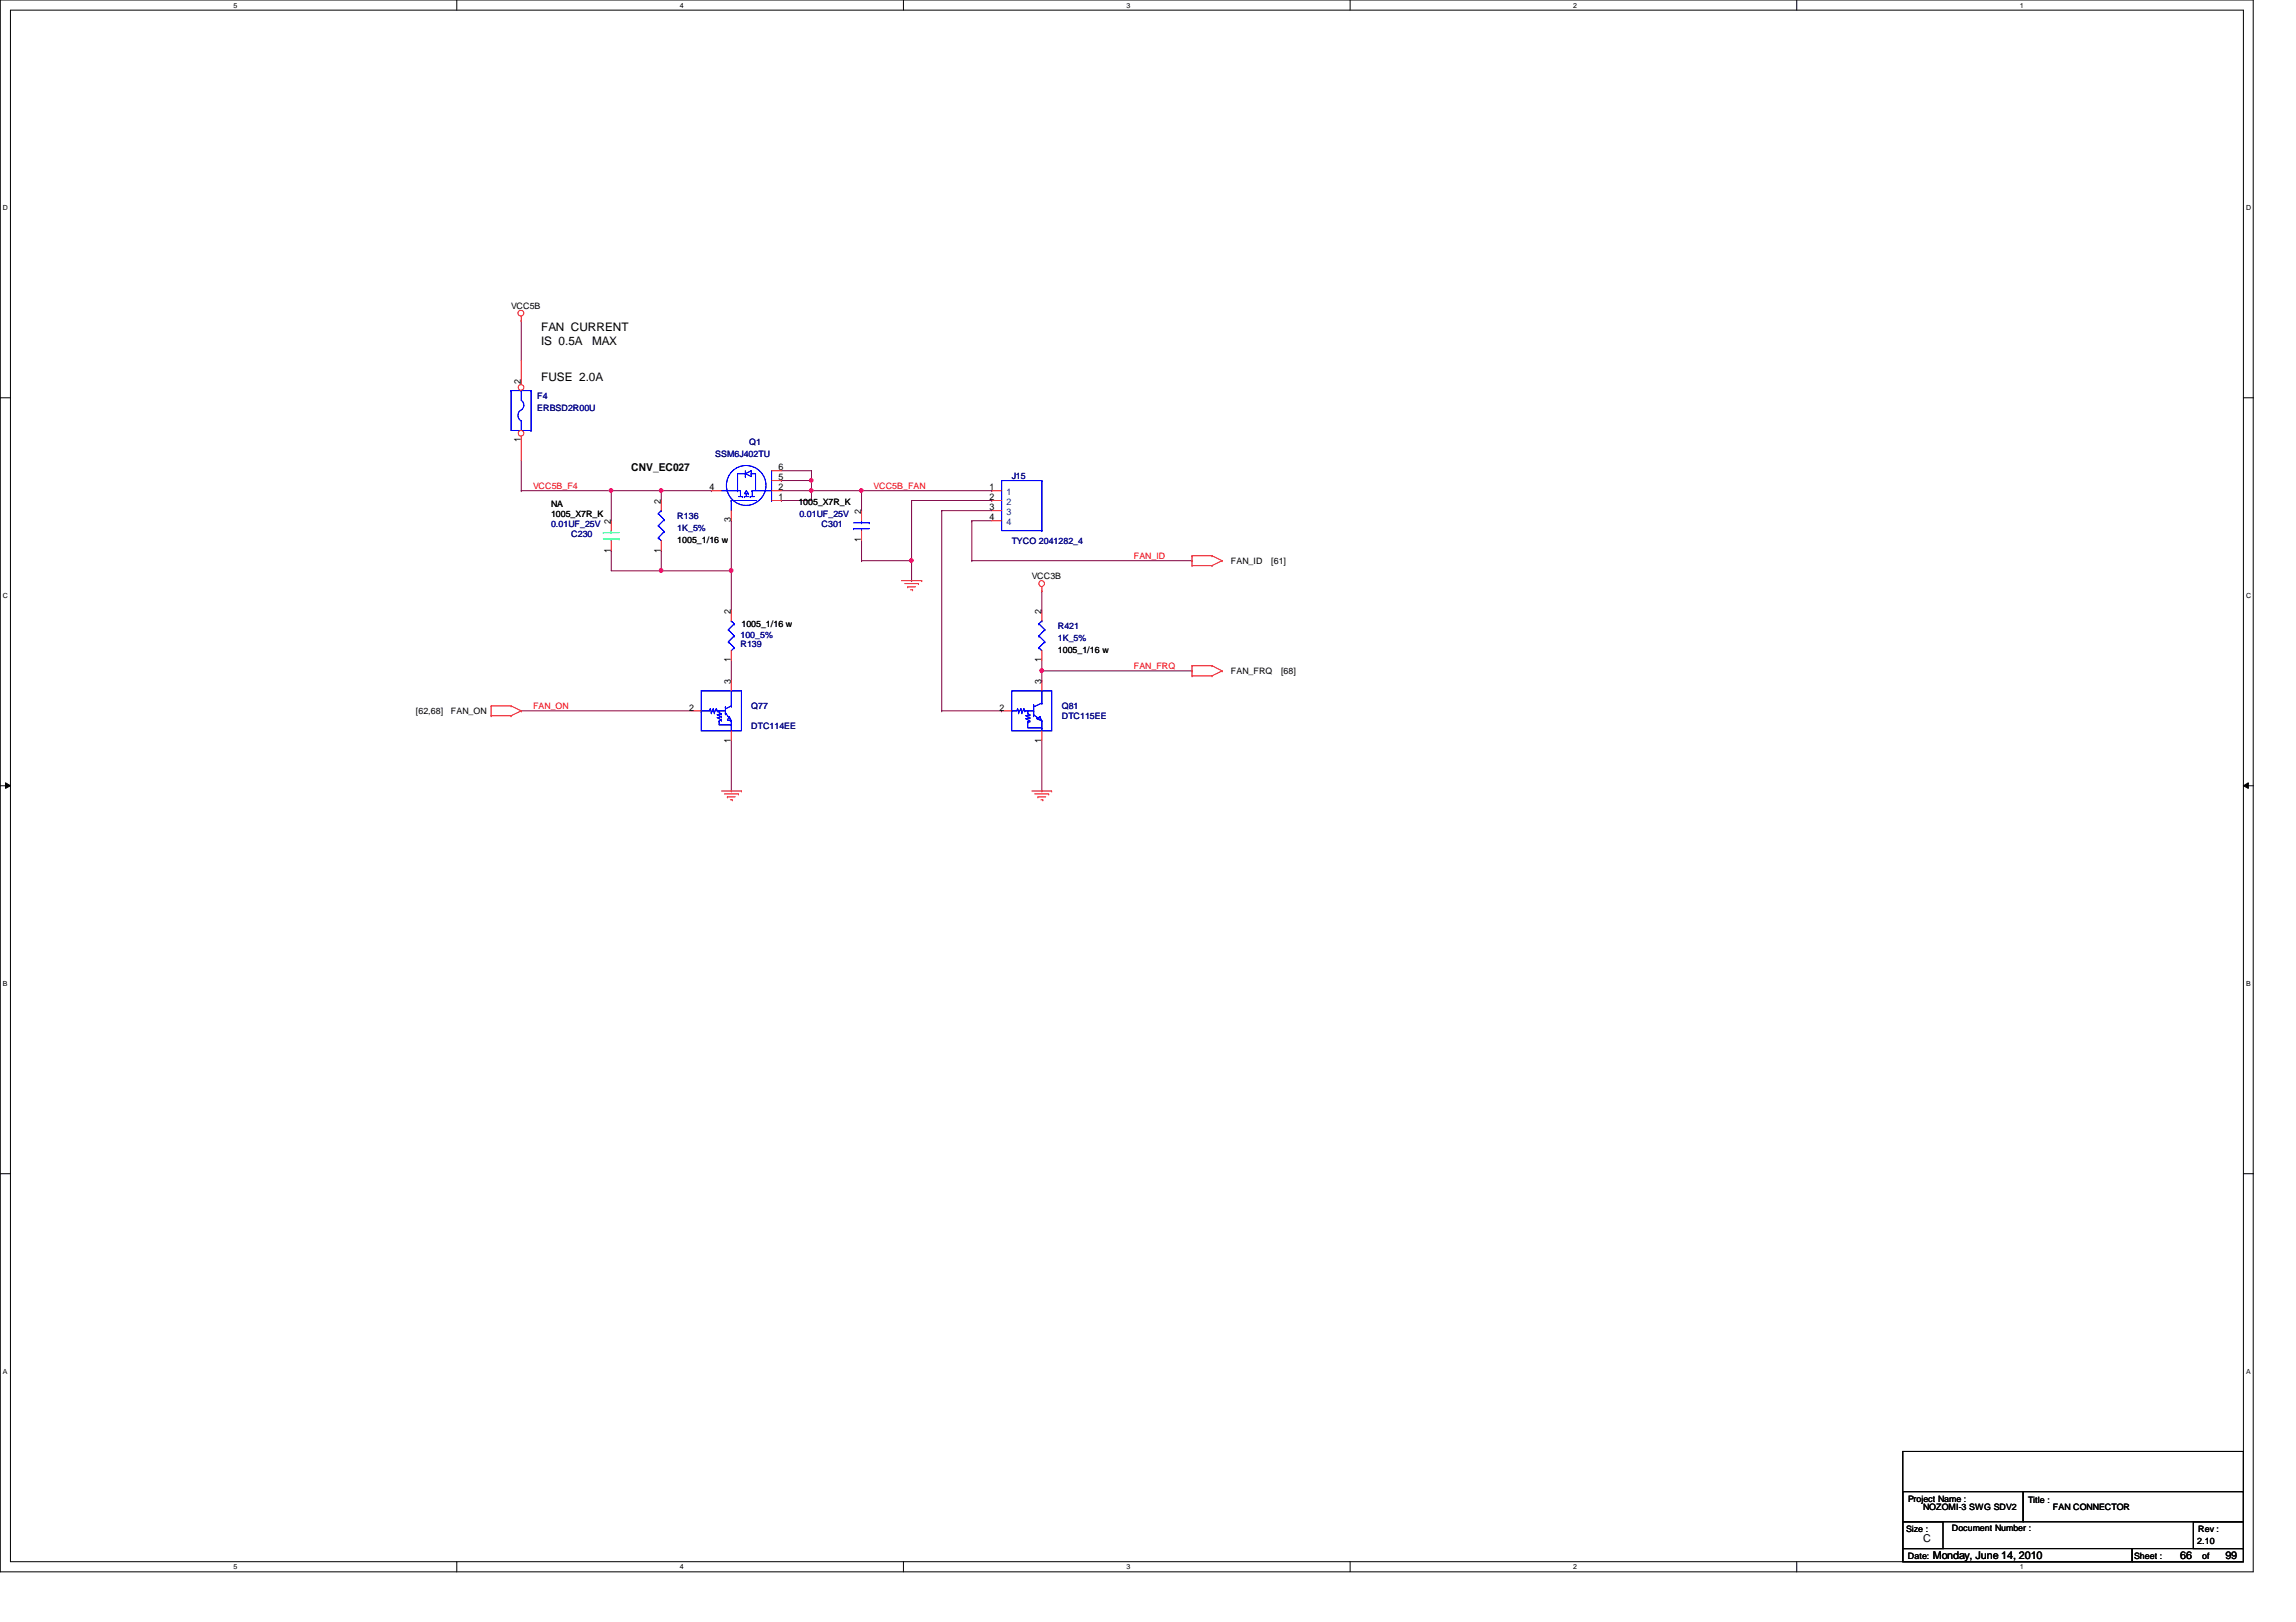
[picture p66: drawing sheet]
<svg xmlns="http://www.w3.org/2000/svg" width="297mm" height="210mm" viewBox="0 0 297 210" stroke-linecap="round" stroke-linejoin="round" font-family="sans-serif">
<defs><g id="words">
<g font-size="1.5">
<text x="70" y="42.9">FAN CURRENT</text>
<text x="70" y="44.7">IS 0.5A</text>
<text x="76.6" y="44.7">MAX</text>
<text x="70" y="49.4">FUSE 2.0A</text>
</g>
<g font-size="1.4">
<text x="81.7" y="60.9">CNV_EC027</text>
<text x="248.8" y="199.5">C</text>
<text x="250.1" y="201.7">Monday, June 14, 2010</text>
<text x="282.1" y="201.7">66</text>
<text x="287.9" y="201.7">99</text>
</g>
<g font-size="1.2">
<text x="67.4" y="49.7" transform="rotate(-90 67.4 49.7)">2</text>
<text x="67.4" y="57.2" transform="rotate(-90 67.4 57.2)">1</text>
<text x="85.5" y="65.2" transform="rotate(-90 85.5 65.2)">2</text>
<text x="91.8" y="63.5">4</text>
<text x="100.7" y="62.1">5</text>
<text x="100.7" y="64.7">1</text>
<text x="100.7" y="63.5">2</text>
<text x="100.7" y="60.9">6</text>
<text x="128" y="64.7">2</text>
<text x="128" y="63.5">1</text>
<text x="79" y="71.5" transform="rotate(-90 79 71.5)">1</text>
<text x="79" y="67.8" transform="rotate(-90 79 67.8)">2</text>
<text x="85.5" y="71.5" transform="rotate(-90 85.5 71.5)">1</text>
<text x="94.6" y="67.6" transform="rotate(-90 94.6 67.6)">3</text>
<text x="111.4" y="70.2" transform="rotate(-90 111.4 70.2)">1</text>
<text x="111.4" y="66.5" transform="rotate(-90 111.4 66.5)">2</text>
<text x="128" y="67.4">4</text>
<text x="128" y="66">3</text>
<text x="94.6" y="79.5" transform="rotate(-90 94.6 79.5)">2</text>
<text x="134.7" y="79.5" transform="rotate(-90 134.7 79.5)">2</text>
<text x="94.6" y="88.5" transform="rotate(-90 94.6 88.5)">3</text>
<text x="94.6" y="85.7" transform="rotate(-90 94.6 85.7)">1</text>
<text x="134.7" y="88.5" transform="rotate(-90 134.7 88.5)">3</text>
<text x="134.7" y="85.7" transform="rotate(-90 134.7 85.7)">1</text>
<text x="89.2" y="91.9">2</text>
<text x="129.3" y="91.9">2</text>
<text x="94.6" y="96.1" transform="rotate(-90 94.6 96.1)">1</text>
<text x="134.7" y="96.1" transform="rotate(-90 134.7 96.1)">1</text>
</g>
<g font-size="1.2" fill="#004080">
<text x="130.2" y="65.3">2</text>
<text x="130.2" y="64.1">1</text>
<text x="130.2" y="67.9">4</text>
<text x="130.2" y="66.6">3</text>
</g>
<g font-size="1.1">
<text x="66.1" y="40">VCC5B</text>
<text x="71.3" y="65.6">NA</text>
<text x="103.3" y="65.4">1005_X7R_K</text>
<text x="71.3" y="66.9">1005_X7R_K</text>
<text x="87.6" y="70.3">1005_1/16 w</text>
<text x="133.5" y="75">VCC3B</text>
<text x="159.3" y="73">FAN_ID</text>
<text x="164.5" y="73">[61]</text>
<text x="95.9" y="81.2">1005_1/16 w</text>
<text x="136.9" y="84.5">1005_1/16 w</text>
<text x="159.3" y="87.2">FAN_FRQ</text>
<text x="165.7" y="87.2">[68]</text>
<text x="53.8" y="92.5">[62,68]</text>
<text x="58.3" y="92.5">FAN_ON</text>
<text x="246.8" y="194.4">Project Name :</text>
<text x="248.8" y="195.4">NOZOMI-3 SWG SDV2</text>
<text x="262.4" y="194.5">Title :</text>
<text x="265.6" y="195.4">FAN CONNECTOR</text>
<text x="246.6" y="198.3">Size :</text>
<text x="246.8" y="201.8">Date:</text>
<text x="252.5" y="198.2">Document Number :</text>
<text x="276.1" y="201.8">Sheet :</text>
<text x="284.3" y="199.8">2.10</text>
<text x="284.4" y="198.3">Rev :</text>
<text x="284.9" y="201.8">of</text>
</g>
<g font-size="1.1" fill="#000080">
<text x="69.5" y="51.6">F4</text>
<text x="69.5" y="53.2">ERBSD2R00U</text>
<text x="92.5" y="59.1">SSM6J402TU</text>
<text x="96.9" y="57.6">Q1</text>
<text x="130.9" y="62">J15</text>
<text x="71.3" y="68.2">0.01UF_25V</text>
<text x="73.9" y="69.5">C230</text>
<text x="87.6" y="67.2">R136</text>
<text x="87.6" y="68.7">1K_5%</text>
<text x="103.4" y="66.9">0.01UF_25V</text>
<text x="106.3" y="68.2">C301</text>
<text x="130.9" y="70.4">TYCO 2041282_4</text>
<text x="95.8" y="83.8">R139</text>
<text x="95.8" y="82.6">100_5%</text>
<text x="136.9" y="81.4">R421</text>
<text x="136.9" y="83">1K_5%</text>
<text x="97.2" y="91.8">Q77</text>
<text x="97.2" y="94.4">DTC114EE</text>
<text x="137.4" y="91.8">Q81</text>
<text x="137.4" y="93.1">DTC115EE</text>
</g>
<g font-size="1.1" fill="#f00">
<text x="69" y="63.2">VCC5B_F4</text>
<text x="113" y="63.2">VCC5B_FAN</text>
<text x="146.7" y="72.3">FAN_ID</text>
<text x="146.7" y="86.6">FAN_FRQ</text>
<text x="69" y="91.7">FAN_ON</text>
</g>
<g font-size=".9">
<text x="30.2" y="1">5</text>
<text x="88" y="1">4</text>
<text x="145.8" y="1">3</text>
<text x="203.5" y="1">2</text>
<text x="261.3" y="1">1</text>
<text x=".4" y="27.2">D</text>
<text x="290.6" y="27.2">D</text>
<text x=".4" y="77.3">C</text>
<text x="290.6" y="77.3">C</text>
<text x=".4" y="127.6">B</text>
<text x="290.6" y="127.6">B</text>
<text x=".4" y="177.8">A</text>
<text x="290.6" y="177.8">A</text>
<text x="30.2" y="203.1">5</text>
<text x="88" y="203.1">4</text>
<text x="145.8" y="203.1">3</text>
<text x="203.5" y="203.1">2</text>
<text x="261.3" y="203.1">1</text>
</g>
</g></defs>
<path d="M0 0h291.5v203.4h-291.5zM1.4 1.3h288.8v200.8h-288.8z" fill="none" stroke="#000" stroke-width=".13"/>
<g fill="#fff">
<path d="M30.2 .2h.5v1h-.5z"/>
<path d="M30.2 202.3h.5v1h-.5z"/>
</g>
<path d="M59.1 0v1.3M59.1 202.1v1.3" fill="none" stroke="#000" stroke-width=".13"/>
<g fill="#fff">
<path d="M88 .2h.5v1h-.5z"/>
<path d="M88 202.3h.5v1h-.5z"/>
</g>
<path d="M116.9 0v1.3M116.9 202.1v1.3" fill="none" stroke="#000" stroke-width=".13"/>
<g fill="#fff">
<path d="M145.8 .2h.5v1h-.5z"/>
<path d="M145.8 202.3h.5v1h-.5z"/>
</g>
<path d="M174.7 0v1.3M174.7 202.1v1.3" fill="none" stroke="#000" stroke-width=".13"/>
<g fill="#fff">
<path d="M203.5 .2h.5v1h-.5z"/>
<path d="M203.5 202.3h.5v1h-.5z"/>
</g>
<path d="M232.4 0v1.3M232.4 202.1v1.3" fill="none" stroke="#000" stroke-width=".13"/>
<g fill="#fff">
<path d="M261.3 .2h.5v1h-.5z"/>
<path d="M261.3 202.3h.5v1h-.5z"/>
<path d="M.4 26.4h.6v1h-.6z"/>
<path d="M290.6 26.4h.6v1h-.6z"/>
<path d="M.4 76.5h.6v1.1h-.6z"/>
<path d="M290.6 76.5h.6v1.1h-.6z"/>
</g>
<path d="M0 51.5h1.4M290.2 51.5h1.3" fill="none" stroke="#000" stroke-width=".13"/>
<g fill="#fff">
<path d="M.4 126.7h.6v1.1h-.6z"/>
<path d="M290.6 126.7h.6v1.1h-.6z"/>
</g>
<path d="M0 101.7h1.4M.7 101.3l.7 .4-.7 .3zM290.2 101.7l.7-.4v.7zM290.2 101.7h1.3" fill="none" stroke="#000" stroke-width=".13"/>
<path d="M.7 101.3l.7 .4-.7 .3zM290.2 101.7l.7-.4v.7z" fill="#000"/>
<g fill="#fff">
<path d="M.4 177h.5v1h-.5z"/>
<path d="M290.6 177h.5v1h-.5z"/>
</g>
<path d="M0 151.9h1.4M290.2 151.9h1.3" fill="none" stroke="#000" stroke-width=".13"/>
<path d="M67.4 41.5h.1M67.4 41.5v5.2M67.4 59.6v3.9M67.4 63.5h.1M67.4 63.5h11.7M79.1 63.5h.1M79.1 67.4h.1M79.1 63.5v3.9" fill="none" stroke="#800040" stroke-width=".13"/>
<path d="M78.9 63.3h.3l.1 .2-.1 .1-.2 .1-.1-.1z" fill-rule="evenodd" fill="#f0f"/>
<path d="M78.9 63.3h.3l.1 .2-.1 .1-.2 .1-.1-.1z" fill="none" stroke="#f0f" stroke-width=".13"/>
<path d="M79.1 63.5h6.5M85.6 63.5h.1" fill="none" stroke="#800040" stroke-width=".13"/>
<path d="M85.4 63.3h.3l.1 .2-.1 .1-.2 .1-.1-.1z" fill-rule="evenodd" fill="#f0f"/>
<path d="M85.4 63.3h.3l.1 .2-.1 .1-.2 .1-.1-.1z" fill="none" stroke="#f0f" stroke-width=".13"/>
<path d="M79.1 71.2h.1M79.1 71.2v2.7h6.5M85.6 73.9h.1" fill="none" stroke="#800040" stroke-width=".13"/>
<path d="M85.4 73.6h.1l.2 .1v.3l-.2 .1-.1-.1z" fill-rule="evenodd" fill="#f0f"/>
<path d="M85.4 73.6h.1l.2 .1v.3l-.2 .1-.1-.1z" fill="none" stroke="#f0f" stroke-width=".13"/>
<g fill="none" stroke="#800040" stroke-width=".13">
<path d="M85.6 71.2h.1M85.6 64.8h.1M85.6 71.2v2.7h9M92 63.5h.1M92 63.5h-6.4v1.3M94.6 73.9h.1M94.6 67.4h.1M94.6 67.4v6.5M101.1 64.8h.1M101.1 63.5h3.9M101.1 60.9h3.9M105 60.9h.1"/>
<path d="M105 63.5h.1M105 60.9v1.3M105 63.5v1.3h-3.9"/>
</g>
<path d="M104.8 63.3h.3l.1 .2-.1 .1-.2 .1-.1-.1z" fill-rule="evenodd" fill="#f0f"/>
<path d="M104.8 63.3h.3l.1 .2-.1 .1-.2 .1-.1-.1z" fill="none" stroke="#f0f" stroke-width=".13"/>
<path d="M101.1 62.2h.1M101.1 62.2h3.9M105 62.2h.1M105 62.2v1.3" fill="none" stroke="#800040" stroke-width=".13"/>
<path d="M104.8 62h.3l.1 .1-.1 .2-.2 .1-.1-.1z" fill-rule="evenodd" fill="#f0f"/>
<path d="M104.8 62h.3l.1 .1-.1 .2-.2 .1-.1-.1z" fill="none" stroke="#f0f" stroke-width=".13"/>
<path d="M94.6 79h.1M94.6 73.9v5.1" fill="none" stroke="#800040" stroke-width=".13"/>
<path d="M94.4 73.6h.2l.2 .1-.1 .3-.1 .1-.2-.1z" fill-rule="evenodd" fill="#f0f"/>
<path d="M94.4 73.6h.2l.2 .1-.1 .3-.1 .1-.2-.1z" fill="none" stroke="#f0f" stroke-width=".13"/>
<g fill="none" stroke="#800040" stroke-width=".13">
<path d="M105 63.5h6.5M111.5 63.5h.1M111.5 66.1h.1M111.5 72.6h.1M111.5 63.5v2.6M111.5 70v2.6M111.5 72.6h6.4M117.9 72.6h.1M117.9 64.8v7.8M67.4 92h.1M67.4 92h22M94.6 88.1h.1"/>
<path d="M94.6 85.5v2.6M94.6 95.9v6.5M94.6 102.4h.1"/>
</g>
<path d="M117.7 72.4h.4v.1v.2l-.2 .1-.2-.1z" fill-rule="evenodd" fill="#f0f"/>
<path d="M117.7 72.4h.4v.1v.2l-.2 .1-.2-.1z" fill="none" stroke="#f0f" stroke-width=".13"/>
<path d="M111.5 63.5h16.8M117.9 75.1h.1M117.9 72.6v2.5M128.3 63.5h.1" fill="none" stroke="#800040" stroke-width=".13"/>
<path d="M111.3 63.3h.3l.1 .2-.1 .1-.2 .1-.1-.1z" fill-rule="evenodd" fill="#f0f"/>
<path d="M111.3 63.3h.3l.1 .2-.1 .1-.2 .1-.1-.1z" fill="none" stroke="#f0f" stroke-width=".13"/>
<path d="M117.9 64.8h10.4M121.8 66.1h.1M121.8 66.1h6.5M121.8 66.1v25.9M128.3 64.8h.1M121.8 92h.1M121.8 92h7.8M129.6 92h.1M134.8 86.8h.1M134.8 85.5v1.3" fill="none" stroke="#800040" stroke-width=".13"/>
<path d="M134.6 86.6l.1-.1 .3 .1-.1 .4h-.2h-.1z" fill-rule="evenodd" fill="#f0f"/>
<path d="M134.6 86.6l.1-.1 .3 .1-.1 .4h-.2h-.1z" fill="none" stroke="#f0f" stroke-width=".13"/>
<g fill="none" stroke="#800040" stroke-width=".13">
<path d="M125.7 67.4h.1M125.7 72.6h.1M125.7 67.4h2.6M125.7 67.4v5.2M125.7 72.6h28.5M134.8 76.5h.1M134.8 76.5v2.5M154.2 72.6h.1M134.8 88.1h.1M134.8 95.9v6.5M154.2 86.8h.1M154.2 86.8h-19.4v1.3"/>
<path d="M134.8 102.4h.1"/>
</g>
<g fill="none" stroke="#f00" stroke-width=".13">
<path d="M67.4 41.5h.1M67.4 40.9v.6M79.1 67.4v1.3M79.1 70v1.2M85.6 64.8v1.3M85.6 70v1.2M94.6 79v1.3M111.5 66.1v1.3M111.5 68.7v1.3M116.6 75.1h2.6M117 75.5h1.8M117.4 75.9h.1"/>
<path d="M117.4 75.9h1M117.8 76.3h.3M118.1 76.3h.1M118.8 75.5h.1M119.2 75.1h.1M128.3 67.4h1.3M128.3 66.1h1.3M128.3 64.8h1.3M128.3 63.5h1.3M134.8 76.5h.1M134.8 75.9v.6M134.8 79v1.3"/>
<path d="M154.2 71.9h.1M154.2 73.2h.1M154.2 71.9h2.6M154.2 71.9v1.3M154.2 73.2h2.6M156.8 71.9h.1M156.8 73.2h.1M156.8 71.9l1.3 .7M158.1 72.6h.1M158.1 72.6l-1.3 .6M63.5 91.4h.1M63.5 92.6h.1"/>
<path d="M63.5 91.4h2.6M63.5 91.4v1.2M63.5 92.6h2.6M66.1 91.4h.1M66.1 92.6h.1M66.1 91.4l1.3 .6M67.4 92h.1M67.4 92l-1.3 .6M89.4 92h1.3M94.6 84.2v1.3M94.6 88.1v1.3M94.6 94.6v1.3"/>
<path d="M129.6 92h1.3M134.8 84.2v1.3M134.8 88.1v1.3M134.8 94.6v1.3M154.2 86.1h.1M154.2 87.5h.1M154.2 86.1v1.4M154.2 86.1h2.6M154.2 87.5h2.6M156.8 86.1h.1M156.8 87.5h.1M156.8 86.1l1.3 .7"/>
<path d="M158.1 86.8h.1M158.1 86.8l-1.3 .7M93.3 102.4h2.6M93.7 102.7h1.8M94.1 103.1h.1M94.1 103.1h1M94.5 103.5h.2M94.7 103.5h.1M95.5 102.7h.1M95.9 102.4h.1M133.5 102.4h2.6M133.9 102.7h1.8"/>
<path d="M134.3 103.1h.1M134.3 103.1h1M134.7 103.5h.2M134.9 103.5h.1M135.7 102.7h.1M136.1 102.4h.1"/>
<circle cx="67.4" cy="40.5" r=".37"/>
<circle cx="134.7" cy="75.5" r=".38"/>
</g>
<path d="M246.2 196.9h5.2v3.5h-5.2zM246.2 193h15.5v3.9h-15.5zM246.2 187.8h44v14.3h-44zM261.7 193h28.5v3.9h-28.5zM283.8 196.9h6.4v3.5h-6.4zM246.2 200.4h29.6v1.7h-29.6zM275.8 200.4h14.4v1.7h-14.4z" fill="none" stroke="#000" stroke-width=".13"/>
<g fill="none" stroke="#00f" stroke-width=".13">
<path d="M66.1 50.5h.1M66.1 50.5h2.6M66.1 50.5v5.2h2.6M67.4 50.5v1.3a.81 .81 0 0 1 .4 .8 .81 .81 0 0 1-.6 .7 .82 .82 0 0 0 .2 1.1M67.4 55.7h.1M67.4 50.5h.1M67.4 54.4v1.3M68.7 50.5h.1M68.7 55.7h.1M68.7 50.5v5.2M85.2 69.6h.1M85.2 68h.1"/>
<path d="M85.2 66.5h.1M85.2 69.6l.4 .4M85.2 68l.7 .8M85.2 66.5l.7 .8M85.6 66.1h.1M85.6 66.1l-.4 .4M85.9 68.8h.1M85.9 67.3h.1M85.9 68.8l-.7 .8M85.9 67.3l-.7 .7M110.4 68.4h.1M110.4 67.6h2.1"/>
<path d="M110.4 68.4h2.1M111.5 68.4h.1M111.5 67.6h.1M111.5 67.4v.2M111.5 68.4v.3M112.5 67.6h.1M129.6 62.2h.1M129.6 62.2h5.2M129.6 62.2v6.5h5.2M134.8 62.2h.1M134.8 68.7h.1M134.8 62.2v6.5"/>
<path d="M90.7 89.4h5.2v5.2h-5.2zM90.7 92h.1M91.9 91.7h.1M91.9 91.7l-.1 .3h-1.1M91.9 91.7l.1 .5M92 92.2h.1M92.3 91.7h.1M92.3 91.7l.1 .5M92.3 91.7l-.3 .5M92.4 92.2h.1M92.7 91.7h.1M92.7 91.7l.1 .3"/>
<path d="M92.7 91.7l-.3 .5M92.8 92h.1M92.8 92h1M93 92h.1M93 93.3h.1M93 92v.2l.3 .2M93 93.3v.5h1.6M93.3 92.4h.1M93.3 93.2h.1M93.3 92.8h.1M93.3 92.8l-.5 .1 .5 .3M93.3 92.4l-.5 .1 .5 .3"/>
<path d="M93.3 93.2l-.3 .1M93.8 91.5h.1M93.8 92.2h.1M93.8 92h.1M93.8 91.5v1M93.8 92.2l.8 1.1M94.2 83.1h.1M94.2 81.5h.1M94.2 83.1l.8 .7M94.2 81.5l.8 .8M94.4 92.8h.1M94.4 92.8l-.3 .4 .5 .1"/>
<path d="M94.4 92.8l.2 .5M94.6 94.6h.1M94.6 91.4h.1M94.6 93.3h.1M94.6 93.8h.1M94.6 80.3h.1M94.6 89.4v2M94.6 93.3v1.3M94.6 91.4l-.8 .3M94.6 80.3l.4 .4M95 83.8h.1M95 82.3h.1"/>
<path d="M95 80.7h.1M95 83.8l-.4 .4M95 82.3l-.8 .8M95 80.7l-.8 .8M130.9 89.4h5.2v5.2h-5.2zM130.9 92h.1M131.7 91.7h.1M131.7 91.7l-.2 .3h-.6M131.7 91.7l.1 .5M131.8 92.2h.1M132.1 91.7h.1M132.1 91.7l-.3 .5"/>
<path d="M132.1 91.7l.1 .5M132.2 92.2h.1M132.5 91.7h.1M132.5 91.7l-.3 .5M132.5 91.7l.1 .3M132.6 92h.1M132.6 92h1.1M133 93.4h.1M133 92h.1M133 92v.4l.2 .1M133 93.4v.8h1.8M133.2 93.3h.1"/>
<path d="M133.2 92.9h.1M133.2 92.5h.1M133.2 92.9l-.5 .1 .5 .3M133.2 93.3l-.2 .1M133.2 92.5l-.5 .1 .5 .3M133.7 91.2h.1M133.7 92h.1M133.7 92.5h.1M133.7 91.2v1.6M133.7 92.5l1.1 .8M134.4 83.8h.1M134.4 82.3h.1"/>
<path d="M134.4 80.7h.1M134.4 83.8l.4 .4M134.4 82.3l.8 .8M134.4 80.7l.8 .8M134.5 92.8h.1M134.5 92.8l-.3 .2 .6 .3M134.5 92.8l.3 .5M134.8 80.3h.1M134.8 94.2h.1M134.8 93.3h.1M134.8 91h.1M134.8 80.3l-.4 .4"/>
<path d="M134.8 89.4v1.6M134.8 93.3v1.3M134.8 91l-1.1 .5M135.2 83.1h.1M135.2 81.5h.1M135.2 83.1l-.8 .7M135.2 81.5l-.8 .8"/>
</g>
<path d="M78.1 68.9h.1M78.1 68.9h2M78.1 69.7h2M79.1 69.7h.1M79.1 68.9h.1M79.1 68.7v.2M79.1 69.7v.3M80.1 69.7h.1" fill="none" stroke="#00ff80" stroke-width=".13"/>
<circle cx="67.4" cy="50.1" r=".37" fill="#fff"/>
<g fill="none" stroke="#f00" stroke-width=".13">
<path d="M67.4 46.7v3.1"/>
<circle cx="67.4" cy="50.1" r=".37"/>
</g>
<circle cx="67.4" cy="56.1" r=".37" fill="#fff"/>
<g fill="none" stroke="#f00" stroke-width=".13">
<path d="M67.4 56.5v3.1M92 63.5h1.3M94.6 66.1v1.3M99.8 62.2h1.3M99.8 64.8h1.3M99.8 63.5h1.3M99.8 60.9h1.3"/>
<circle cx="67.4" cy="56.1" r=".37"/>
</g>
<g fill="none" stroke="#00f" stroke-width=".13">
<path d="M93.3 63.5h2.5M94.6 64.8h.1M94.6 64.8h3.3M94.6 64.8v1.3M95.4 61.3h.1M95.4 63.5h.1M95.4 61.3h1M95.4 61.3v2.2M95.5 64.3h.6M95.8 63.5h.1M95.8 63.5v.8M96.1 64.3h.1"/>
<path d="M96.3 64.3h.1M96.3 64.3h.5M96.4 61.3h.1M96.4 61.7h.1M96.4 60.9v.8M96.6 63.5h.1M96.6 63.9h.1M96.6 63.5l.2 .4M96.6 63.5l-.3 .4h.5M96.6 63.9v.4M96.8 63.9h.1M97.1 64.3h.1"/>
<path d="M97.1 64.3h.5M97.2 61.3h.1M97.2 60.9h.1M97.2 60.9v.8l-.8-.4M97.2 60.9l-.8 .4M97.2 61.3h.5M97.3 63.5h.1M97.3 63.5v.8M97.3 63.5h2.5M97.7 61.3h.1M97.7 61.3v2.2M99.8 64.8h.1"/>
<path d="M99.8 60.9v3.9"/>
<circle cx="96.5" cy="62.8" r="2.57"/>
</g>
<path d="M78.9 63.3h.3l.1 .2-.1 .1-.2 .1-.1-.1z" fill-rule="evenodd" fill="#f0f"/>
<path d="M78.9 63.3h.3l.1 .2-.1 .1-.2 .1-.1-.1z" fill="none" stroke="#f0f" stroke-width=".13"/>
<path d="M85.4 63.3h.3l.1 .2-.1 .1-.2 .1-.1-.1z" fill-rule="evenodd" fill="#f0f"/>
<path d="M85.4 63.3h.3l.1 .2-.1 .1-.2 .1-.1-.1z" fill="none" stroke="#f0f" stroke-width=".13"/>
<path d="M85.4 73.6h.1l.2 .1v.3l-.2 .1-.1-.1z" fill-rule="evenodd" fill="#f0f"/>
<path d="M85.4 73.6h.1l.2 .1v.3l-.2 .1-.1-.1z" fill="none" stroke="#f0f" stroke-width=".13"/>
<path d="M104.8 63.3h.3l.1 .2-.1 .1-.2 .1-.1-.1z" fill-rule="evenodd" fill="#f0f"/>
<path d="M104.8 63.3h.3l.1 .2-.1 .1-.2 .1-.1-.1z" fill="none" stroke="#f0f" stroke-width=".13"/>
<path d="M104.8 62h.3l.1 .1-.1 .2-.2 .1-.1-.1z" fill-rule="evenodd" fill="#f0f"/>
<path d="M104.8 62h.3l.1 .1-.1 .2-.2 .1-.1-.1z" fill="none" stroke="#f0f" stroke-width=".13"/>
<path d="M94.4 73.6h.2l.2 .1-.1 .3-.1 .1-.2-.1z" fill-rule="evenodd" fill="#f0f"/>
<path d="M94.4 73.6h.2l.2 .1-.1 .3-.1 .1-.2-.1z" fill="none" stroke="#f0f" stroke-width=".13"/>
<path d="M117.7 72.4h.4v.1v.2l-.2 .1-.2-.1z" fill-rule="evenodd" fill="#f0f"/>
<path d="M117.7 72.4h.4v.1v.2l-.2 .1-.2-.1z" fill="none" stroke="#f0f" stroke-width=".13"/>
<path d="M111.3 63.3h.3l.1 .2-.1 .1-.2 .1-.1-.1z" fill-rule="evenodd" fill="#f0f"/>
<path d="M111.3 63.3h.3l.1 .2-.1 .1-.2 .1-.1-.1z" fill="none" stroke="#f0f" stroke-width=".13"/>
<path d="M134.6 86.6l.1-.1 .3 .1-.1 .4h-.2h-.1z" fill-rule="evenodd" fill="#f0f"/>
<path d="M134.6 86.6l.1-.1 .3 .1-.1 .4h-.2h-.1z" fill="none" stroke="#f0f" stroke-width=".13"/>
<use href="#words"/>
</svg>
